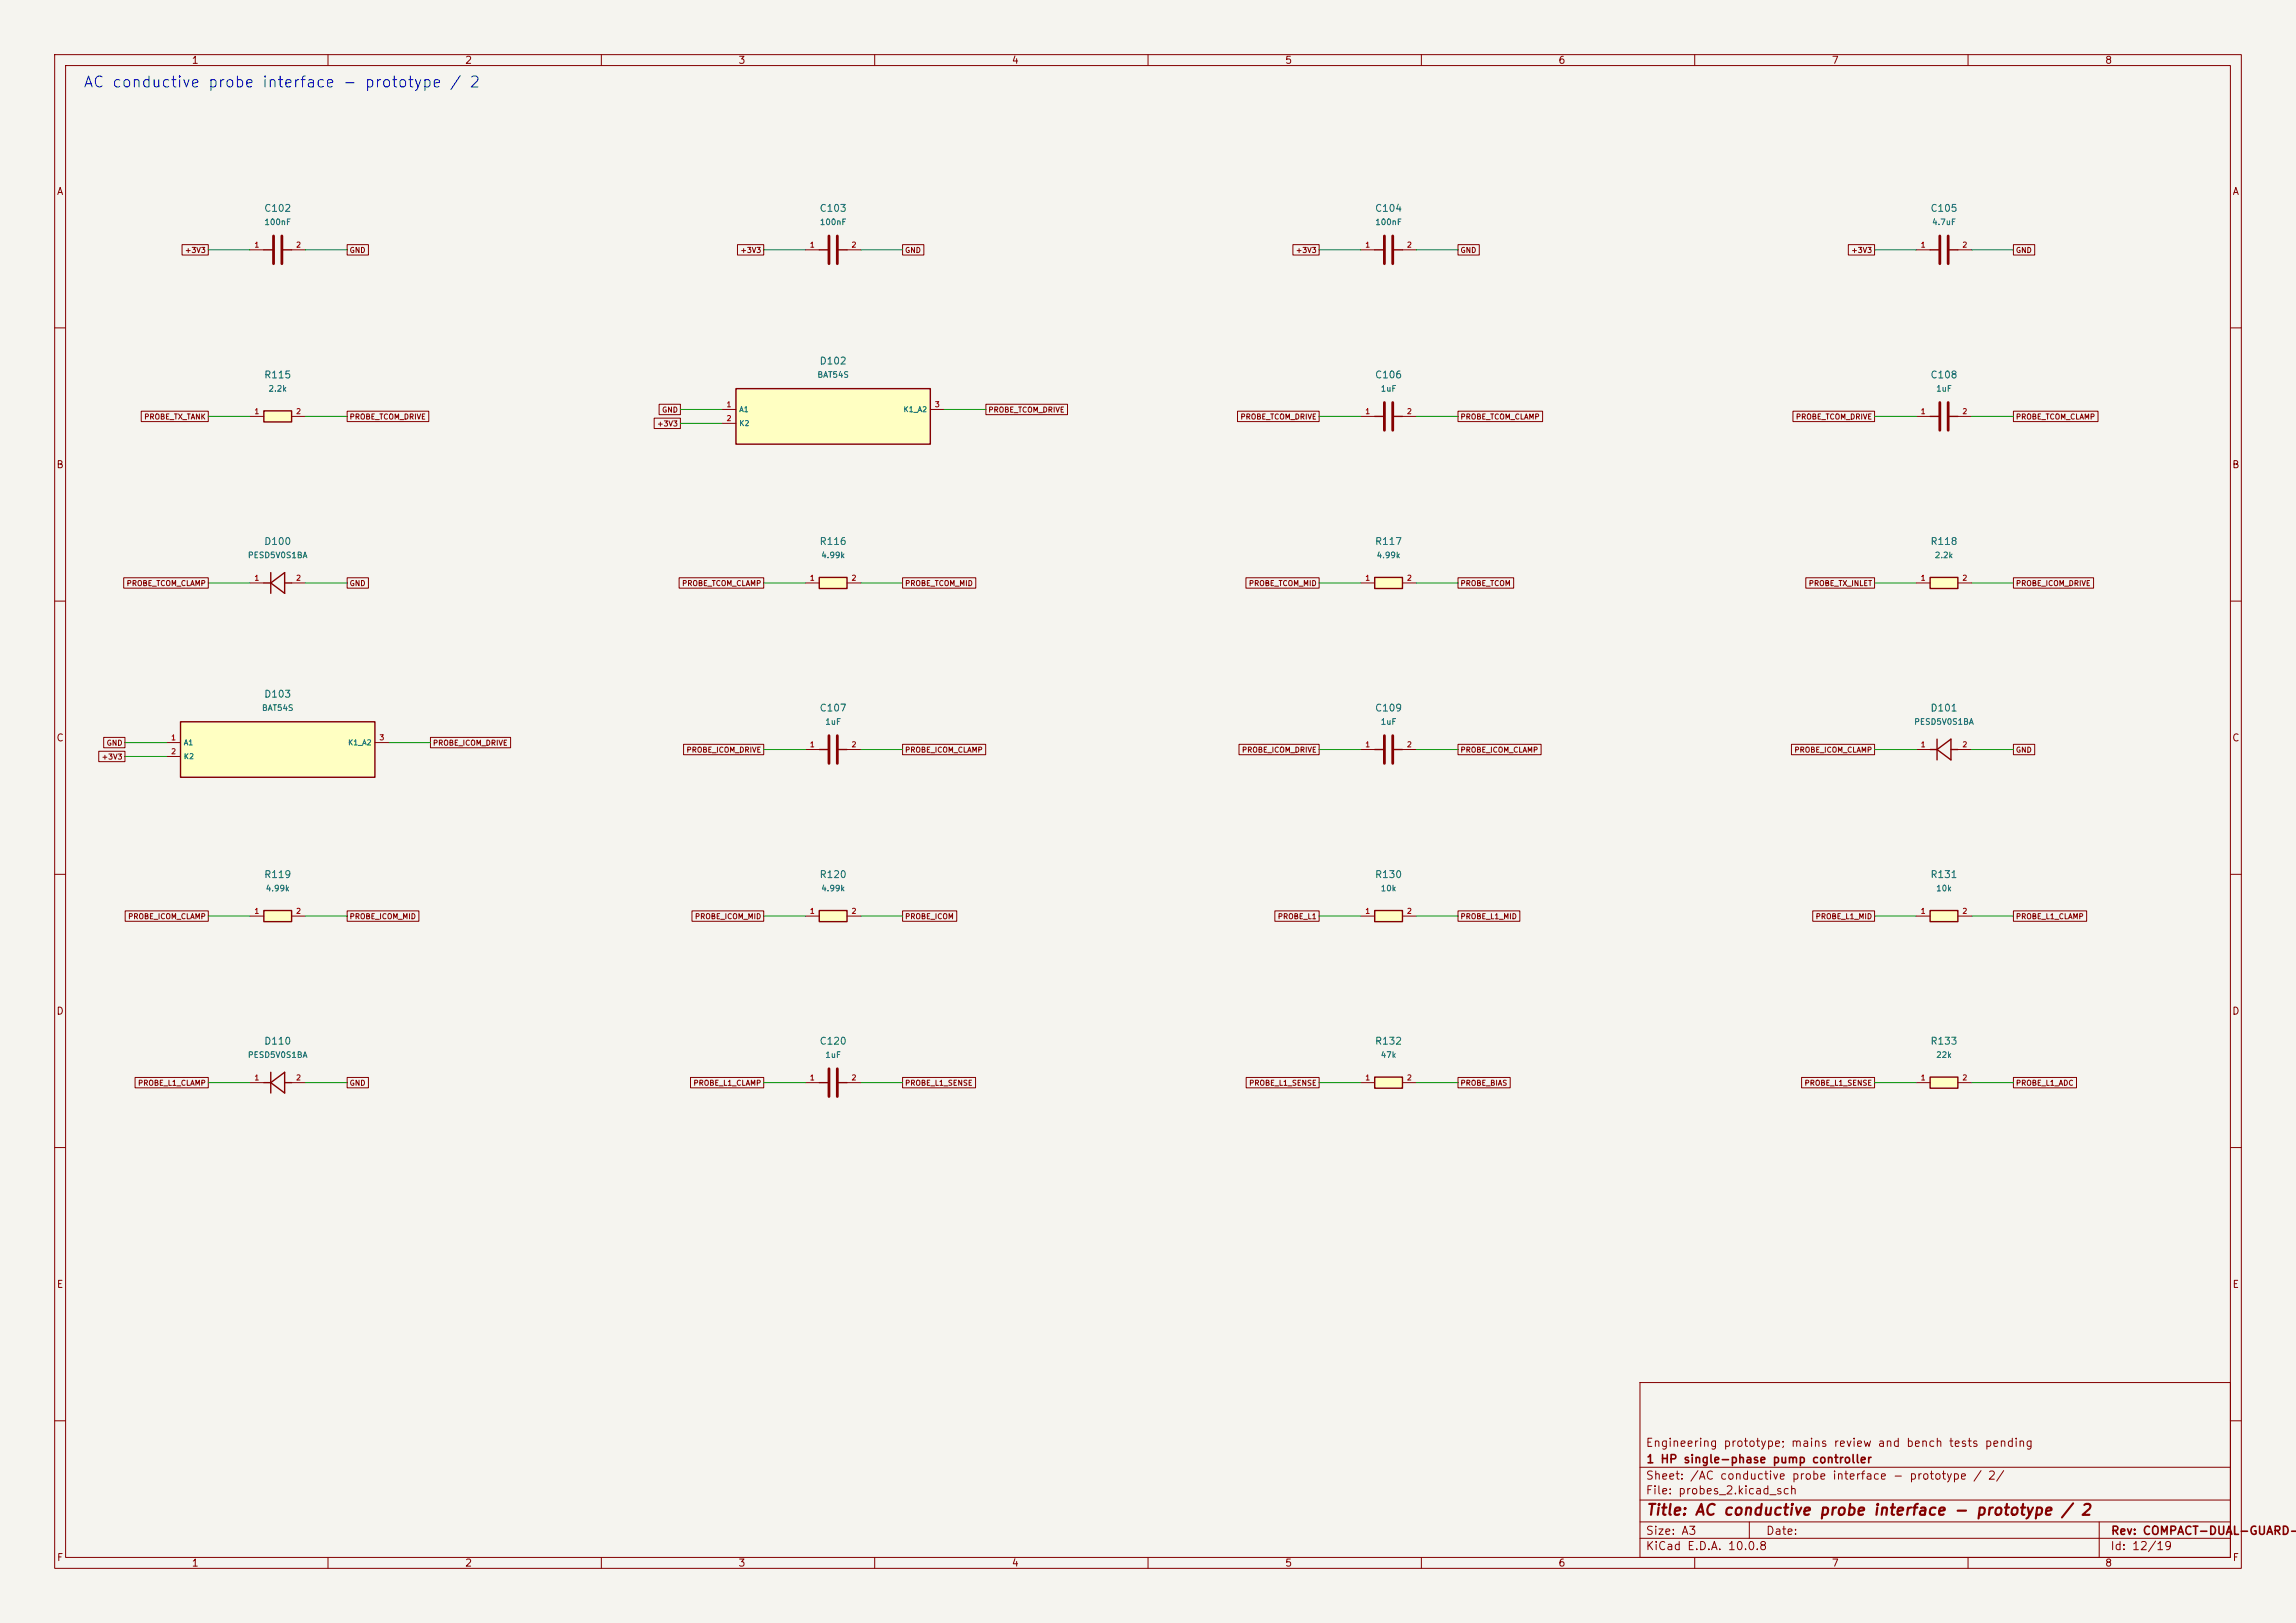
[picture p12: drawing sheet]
<svg xmlns="http://www.w3.org/2000/svg" width="420mm" height="297mm" viewBox="0 0 420 297" stroke-linecap="round" stroke-linejoin="round" font-family="sans-serif">
<defs><g id="words">
<text font-size="2" fill="#0000c2" x="15.1" y="16.5">AC conductive probe interface - prototype / 2</text>
<text font-size="2" fill="#840000" x="301" y="277.8">Title: AC conductive probe interface - prototype / 2</text>
<g font-size="1.5" fill="#840000">
<text x="300.9" y="265.1">Engineering prototype; mains review and bench tests pending</text>
<text x="301" y="268.1">1 HP single-phase pump controller</text>
<text x="300.9" y="273.8">File: probes_2.kicad_sch</text>
<text x="300.9" y="271.1">Sheet: /AC conductive probe interface - prototype / 2/</text>
<text x="300.9" y="281.2">Size: A3</text>
<text x="322.9" y="281.2">Date:</text>
<text x="386" y="281.2">Rev: COMPACT-DUAL-GUARD-R</text>
<text x="300.9" y="284">KiCad E.D.A. 10.0.8</text>
<text x="385.9" y="284">Id: 12/19</text>
</g>
<g font-size="1.3" fill="#840000">
<text x="35" y="12">1</text>
<text x="85" y="12">2</text>
<text x="135" y="12">3</text>
<text x="185" y="12">4</text>
<text x="235" y="12">5</text>
<text x="285" y="12">6</text>
<text x="335" y="12">7</text>
<text x="385" y="12">8</text>
<text x="10.3" y="36">A</text>
<text x="408.3" y="36">A</text>
<text x="10.2" y="86">B</text>
<text x="408.2" y="86">B</text>
<text x="10.2" y="136">C</text>
<text x="408.2" y="136">C</text>
<text x="10.2" y="186">D</text>
<text x="408.2" y="186">D</text>
<text x="10.3" y="236">E</text>
<text x="408.3" y="236">E</text>
<text x="10.3" y="286">F</text>
<text x="35" y="287">1</text>
<text x="85" y="287">2</text>
<text x="135" y="287">3</text>
<text x="185" y="287">4</text>
<text x="235" y="287">5</text>
<text x="285" y="287">6</text>
<text x="335" y="287">7</text>
<text x="385" y="287">8</text>
<text x="408.3" y="286">F</text>
</g>
<g font-size="1.3" fill="#006464">
<text x="48.2" y="39.1">C102</text>
<text x="149.8" y="39.1">C103</text>
<text x="251.4" y="39.1">C104</text>
<text x="353" y="39.1">C105</text>
<text x="48.2" y="69.5">R115</text>
<text x="149.8" y="67">D102</text>
<text x="251.4" y="69.5">C106</text>
<text x="353" y="69.5">C108</text>
<text x="48.2" y="100">D100</text>
<text x="149.8" y="100">R116</text>
<text x="251.4" y="100">R117</text>
<text x="353" y="100">R118</text>
<text x="48.2" y="128">D103</text>
<text x="149.8" y="130.5">C107</text>
<text x="251.4" y="130.5">C109</text>
<text x="353" y="130.5">D101</text>
<text x="48.2" y="161">R119</text>
<text x="149.8" y="161">R120</text>
<text x="251.4" y="161">R130</text>
<text x="353" y="161">R131</text>
<text x="48.2" y="191.5">D110</text>
<text x="149.8" y="191.5">C120</text>
<text x="251.4" y="191.5">R132</text>
<text x="353" y="191.5">R133</text>
</g>
<g font-size="1.1" fill="#006464">
<text x="48.3" y="41.4">100nF</text>
<text x="149.9" y="41.4">100nF</text>
<text x="251.5" y="41.4">100nF</text>
<text x="353.3" y="41.4">4.7uF</text>
<text x="49" y="71.9">2.2k</text>
<text x="149.4" y="69.4">BAT54S</text>
<text x="252.5" y="71.9">1uF</text>
<text x="354.1" y="71.9">1uF</text>
<text x="45.2" y="102.4">PESD5V0S1BA</text>
<text x="150.1" y="102.4">4.99k</text>
<text x="251.7" y="102.4">4.99k</text>
<text x="353.8" y="102.4">2.2k</text>
<text x="47.8" y="130.3">BAT54S</text>
<text x="150.9" y="132.9">1uF</text>
<text x="252.5" y="132.9">1uF</text>
<text x="350" y="132.9">PESD5V0S1BA</text>
<text x="48.5" y="163.4">4.99k</text>
<text x="150.1" y="163.4">4.99k</text>
<text x="252.5" y="163.4">10k</text>
<text x="354.1" y="163.4">10k</text>
<text x="45.2" y="193.8">PESD5V0S1BA</text>
<text x="150.9" y="193.8">1uF</text>
<text x="252.5" y="193.8">47k</text>
<text x="354.1" y="193.8">22k</text>
</g>
<g font-size="1" fill="#840000">
<text x="33.7" y="46.5">+3V3</text>
<text x="63.9" y="46.5">GND</text>
<text x="135.3" y="46.5">+3V3</text>
<text x="165.5" y="46.5">GND</text>
<text x="236.9" y="46.5">+3V3</text>
<text x="267.1" y="46.5">GND</text>
<text x="338.5" y="46.5">+3V3</text>
<text x="368.7" y="46.5">GND</text>
<text x="26.3" y="77">PROBE_TX_TANK</text>
<text x="63.9" y="77">PROBE_TCOM_DRIVE</text>
<text x="121" y="75.7">GND</text>
<text x="180.7" y="75.7">PROBE_TCOM_DRIVE</text>
<text x="226.8" y="77">PROBE_TCOM_DRIVE</text>
<text x="267.1" y="77">PROBE_TCOM_CLAMP</text>
<text x="328.4" y="77">PROBE_TCOM_DRIVE</text>
<text x="368.7" y="77">PROBE_TCOM_CLAMP</text>
<text x="120.1" y="78.3">+3V3</text>
<text x="23.1" y="107.5">PROBE_TCOM_CLAMP</text>
<text x="63.9" y="107.5">GND</text>
<text x="124.7" y="107.5">PROBE_TCOM_CLAMP</text>
<text x="165.5" y="107.5">PROBE_TCOM_MID</text>
<text x="228.4" y="107.5">PROBE_TCOM_MID</text>
<text x="267.1" y="107.5">PROBE_TCOM</text>
<text x="330.8" y="107.5">PROBE_TX_INLET</text>
<text x="368.7" y="107.5">PROBE_ICOM_DRIVE</text>
<text x="19.4" y="136.7">GND</text>
<text x="79.1" y="136.7">PROBE_ICOM_DRIVE</text>
<text x="125.5" y="137.9">PROBE_ICOM_DRIVE</text>
<text x="165.5" y="137.9">PROBE_ICOM_CLAMP</text>
<text x="227.1" y="137.9">PROBE_ICOM_DRIVE</text>
<text x="267.1" y="137.9">PROBE_ICOM_CLAMP</text>
<text x="328.1" y="137.9">PROBE_ICOM_CLAMP</text>
<text x="368.7" y="137.9">GND</text>
<text x="18.5" y="139.2">+3V3</text>
<text x="23.3" y="168.4">PROBE_ICOM_CLAMP</text>
<text x="63.9" y="168.4">PROBE_ICOM_MID</text>
<text x="127" y="168.4">PROBE_ICOM_MID</text>
<text x="165.5" y="168.4">PROBE_ICOM</text>
<text x="233.6" y="168.4">PROBE_L1</text>
<text x="267.1" y="168.4">PROBE_L1_MID</text>
<text x="332" y="168.4">PROBE_L1_MID</text>
<text x="368.7" y="168.4">PROBE_L1_CLAMP</text>
<text x="25.2" y="198.9">PROBE_L1_CLAMP</text>
<text x="63.9" y="198.9">GND</text>
<text x="126.8" y="198.9">PROBE_L1_CLAMP</text>
<text x="165.5" y="198.9">PROBE_L1_SENSE</text>
<text x="228.4" y="198.9">PROBE_L1_SENSE</text>
<text x="267.1" y="198.9">PROBE_BIAS</text>
<text x="330" y="198.9">PROBE_L1_SENSE</text>
<text x="368.7" y="198.9">PROBE_L1_ADC</text>
</g>
<g font-size="1" fill="#a90000">
<text x="46.4" y="45.5">1</text>
<text x="54.1" y="45.5">2</text>
<text x="148" y="45.5">1</text>
<text x="155.7" y="45.5">2</text>
<text x="249.6" y="45.5">1</text>
<text x="257.3" y="45.5">2</text>
<text x="351.2" y="45.5">1</text>
<text x="358.9" y="45.5">2</text>
<text x="46.4" y="76">1</text>
<text x="54.1" y="76">2</text>
<text x="132.8" y="74.7">1</text>
<text x="132.8" y="77.3">2</text>
<text x="170.9" y="74.7">3</text>
<text x="249.6" y="76">1</text>
<text x="257.3" y="76">2</text>
<text x="351.2" y="76">1</text>
<text x="358.9" y="76">2</text>
<text x="46.4" y="106.5">1</text>
<text x="54.1" y="106.5">2</text>
<text x="148" y="106.5">1</text>
<text x="155.7" y="106.5">2</text>
<text x="249.6" y="106.5">1</text>
<text x="257.3" y="106.5">2</text>
<text x="351.2" y="106.5">1</text>
<text x="358.9" y="106.5">2</text>
<text x="31.2" y="135.7">1</text>
<text x="69.3" y="135.7">3</text>
<text x="148" y="137">1</text>
<text x="155.7" y="137">2</text>
<text x="249.6" y="137">1</text>
<text x="257.3" y="137">2</text>
<text x="351.2" y="137">1</text>
<text x="358.9" y="137">2</text>
<text x="31.2" y="138.2">2</text>
<text x="46.4" y="167.4">1</text>
<text x="54.1" y="167.4">2</text>
<text x="148" y="167.4">1</text>
<text x="155.7" y="167.4">2</text>
<text x="249.6" y="167.4">1</text>
<text x="257.3" y="167.4">2</text>
<text x="351.2" y="167.4">1</text>
<text x="358.9" y="167.4">2</text>
<text x="46.4" y="197.9">1</text>
<text x="54.1" y="197.9">2</text>
<text x="148" y="197.9">1</text>
<text x="155.7" y="197.9">2</text>
<text x="249.6" y="197.9">1</text>
<text x="257.3" y="197.9">2</text>
<text x="351.2" y="197.9">1</text>
<text x="358.9" y="197.9">2</text>
</g>
<g font-size="1" fill="#006464">
<text x="135.1" y="75.6">A1</text>
<text x="165.2" y="75.6">K1_A2</text>
<text x="135.1" y="78.2">K2</text>
<text x="33.5" y="136.6">A1</text>
<text x="63.6" y="136.6">K1_A2</text>
<text x="33.5" y="139.1">K2</text>
</g>
</g></defs>
<path d="M0 0h420v297h-420z" fill="#f5f4ef" stroke="#f5f4ef" stroke-width=".18"/>
<g fill="none" stroke="#840000" stroke-width=".18">
<path d="M10 10h400v277h-400zM12 12h396v273h-396zM60 10v2M110 10v2M160 10v2M210 10v2M260 10v2M310 10v2M360 10v2M10 60h2M408 60h2M10 110h2"/>
<path d="M408 110h2M10 160h2M408 160h2M147.3 198.1h2.6M154.9 198.1h2.6M10 210h2M408 210h2M300 253h108v32h-108zM10 260h2M300 278.5h108M300 274.5h108M300 268.5h108"/>
<path d="M320 278.5v3M384 278.5v6.5M408 260h2M60 285v2M110 285v2M160 285v2M210 285v2M260 285v2M300 281.5h108M310 285v2M360 285v2"/>
</g>
<path d="M149.9 198.1h1.7M153.2 198.1h1.7" fill="none" stroke="#840000" stroke-width=".25"/>
<path d="M151.6 195.6v5.1M153.2 195.6v5.1" fill="none" stroke="#840000" stroke-width=".51"/>
<path d="M251.5 197.1h5v2h-5z" fill="#ffffc2"/>
<path d="M251.5 197.1h5v2h-5z" fill="none" stroke="#840000" stroke-width=".25"/>
<path d="M248.9 198.1h2.6M256.5 198.1h2.6" fill="none" stroke="#840000" stroke-width=".18"/>
<path d="M353.1 166.6h5v2.1h-5z" fill="#ffffc2"/>
<path d="M353.1 166.6h5v2.1h-5z" fill="none" stroke="#840000" stroke-width=".25"/>
<path d="M350.5 167.6h2.6M358.1 167.6h2.6" fill="none" stroke="#840000" stroke-width=".18"/>
<path d="M251.5 166.6h5v2.1h-5z" fill="#ffffc2"/>
<path d="M251.5 166.6h5v2.1h-5z" fill="none" stroke="#840000" stroke-width=".25"/>
<path d="M248.9 167.6h2.6M256.5 167.6h2.6" fill="none" stroke="#840000" stroke-width=".18"/>
<path d="M48.3 75.2h5v2h-5z" fill="#ffffc2"/>
<path d="M48.3 75.2h5v2h-5zM251.5 137.2h1.7M254.8 137.2h1.7" fill="none" stroke="#840000" stroke-width=".25"/>
<path d="M45.7 76.2h2.6M53.3 76.2h2.6M248.9 137.2h2.6M256.5 137.2h2.6" fill="none" stroke="#840000" stroke-width=".18"/>
<path d="M253.2 134.6v5.1M254.8 134.6v5.1" fill="none" stroke="#840000" stroke-width=".51"/>
<path d="M134.6 71.1h35.6v10.2h-35.6z" fill="#ffffc2"/>
<path d="M134.6 71.1h35.6v10.2h-35.6z" fill="none" stroke="#840000" stroke-width=".25"/>
<path d="M132.1 74.9h2.5M132.1 77.5h2.5M170.2 74.9h2.5" fill="none" stroke="#840000" stroke-width=".18"/>
<path d="M251.5 105.7h5v2h-5z" fill="#ffffc2"/>
<path d="M251.5 105.7h5v2h-5zM353.1 137.2h1.2M354.3 137.2l2.6-1.9v3.8zM354.3 135.3v3.8M356.9 137.2h1.2" fill="none" stroke="#840000" stroke-width=".25"/>
<path d="M248.9 106.7h2.6M256.5 106.7h2.6M350.5 137.2h2.6M358.1 137.2h2.6" fill="none" stroke="#840000" stroke-width=".18"/>
<path d="M33 132.1h35.6v10.1h-35.6z" fill="#ffffc2"/>
<path d="M149.9 45.7h1.7M153.2 45.7h1.7M33 132.1h35.6v10.1h-35.6z" fill="none" stroke="#840000" stroke-width=".25"/>
<path d="M147.3 45.7h2.6M154.9 45.7h2.6M30.5 135.9h2.5M30.5 138.4h2.5M68.6 135.9h2.5" fill="none" stroke="#840000" stroke-width=".18"/>
<path d="M151.6 43.2v5.1M153.2 43.2v5.1" fill="none" stroke="#840000" stroke-width=".51"/>
<path d="M149.9 105.7h5v2h-5z" fill="#ffffc2"/>
<path d="M48.3 45.7h1.7M51.6 45.7h1.7M251.5 76.2h1.7M254.8 76.2h1.7M149.9 105.7h5v2h-5z" fill="none" stroke="#840000" stroke-width=".25"/>
<path d="M45.7 45.7h2.6M53.3 45.7h2.6M248.9 76.2h2.6M256.5 76.2h2.6M147.3 106.7h2.6M154.9 106.7h2.6" fill="none" stroke="#840000" stroke-width=".18"/>
<path d="M50 43.2v5.1M51.6 43.2v5.1M253.2 73.7v5M254.8 73.7v5" fill="none" stroke="#840000" stroke-width=".51"/>
<path d="M353.1 105.7h5v2h-5z" fill="#ffffc2"/>
<path d="M353.1 105.7h5v2h-5z" fill="none" stroke="#840000" stroke-width=".25"/>
<path d="M350.5 106.7h2.6M358.1 106.7h2.6" fill="none" stroke="#840000" stroke-width=".18"/>
<path d="M48.3 166.6h5v2.1h-5z" fill="#ffffc2"/>
<path d="M251.5 45.7h1.7M254.8 45.7h1.7M48.3 106.7h1.2M49.5 106.7l2.6-1.9v3.8zM49.5 104.8v3.8M52.1 106.7h1.2M149.9 137.2h1.7M153.2 137.2h1.7M48.3 166.6h5v2.1h-5z" fill="none" stroke="#840000" stroke-width=".25"/>
<path d="M248.9 45.7h2.6M256.5 45.7h2.6M45.7 106.7h2.6M53.3 106.7h2.6M147.3 137.2h2.6M154.9 137.2h2.6M45.7 167.6h2.6M53.3 167.6h2.6" fill="none" stroke="#840000" stroke-width=".18"/>
<path d="M253.2 43.2v5.1M254.8 43.2v5.1M151.6 134.6v5.1M153.2 134.6v5.1" fill="none" stroke="#840000" stroke-width=".51"/>
<path d="M353.1 197.1h5v2h-5z" fill="#ffffc2"/>
<path d="M48.3 198.1h1.2M49.5 198.1l2.6-1.9v3.8zM49.5 196.2v3.8M52.1 198.1h1.2M353.1 197.1h5v2h-5z" fill="none" stroke="#840000" stroke-width=".25"/>
<path d="M45.7 198.1h2.6M53.3 198.1h2.6M350.5 198.1h2.6M358.1 198.1h2.6" fill="none" stroke="#840000" stroke-width=".18"/>
<path d="M149.9 166.6h5v2.1h-5z" fill="#ffffc2"/>
<path d="M353.1 45.7h1.7M356.4 45.7h1.7M353.1 76.2h1.7M356.4 76.2h1.7M149.9 166.6h5v2.1h-5z" fill="none" stroke="#840000" stroke-width=".25"/>
<g fill="none" stroke="#840000" stroke-width=".18">
<path d="M33.3 44.8h4.8v1.9h-4.8zM63.5 44.8h3.9v1.9h-3.9zM134.9 44.8h4.8v1.9h-4.8zM165.1 44.8h3.9v1.9h-3.9zM236.5 44.8h4.8v1.9h-4.8zM266.7 44.8h3.9v1.9h-3.9zM338.1 44.8h4.8v1.9h-4.8zM350.5 45.7h2.6M358.1 45.7h2.6M368.3 44.8h3.9v1.9h-3.9zM25.8 75.2h12.3v2h-12.3zM63.5 75.2h14.9v2h-14.9z"/>
<path d="M119.7 76.5h4.8v1.9h-4.8zM120.6 74h3.9v1.9h-3.9zM180.3 74h15v1.9h-15zM226.4 75.2h14.9v2h-14.9zM266.7 75.2h15.5v2h-15.5zM328 75.2h14.9v2h-14.9zM350.5 76.2h2.6M358.1 76.2h2.6M368.3 75.2h15.5v2h-15.5zM22.6 105.7h15.5v1.9h-15.5zM63.5 105.7h3.9v1.9h-3.9zM124.2 105.7h15.5v1.9h-15.5z"/>
<path d="M165.1 105.7h13.4v1.9h-13.4zM227.9 105.7h13.4v1.9h-13.4zM266.7 105.7h10.2v1.9h-10.2zM330.3 105.7h12.6v1.9h-12.6zM368.3 105.7h14.7v1.9h-14.7zM18.1 137.5h4.8v1.9h-4.8zM19 134.9h3.9v1.9h-3.9zM78.7 134.9h14.7v1.9h-14.7zM125 136.2h14.7v1.9h-14.7zM165.1 136.2h15.2v1.9h-15.2zM226.6 136.2h14.7v1.9h-14.7zM266.7 136.2h15.2v1.9h-15.2z"/>
<path d="M327.7 136.2h15.2v1.9h-15.2zM368.3 136.2h3.9v1.9h-3.9zM22.9 166.7h15.2v1.9h-15.2zM63.5 166.7h13.1v1.9h-13.1zM126.6 166.7h13.1v1.9h-13.1zM147.3 167.6h2.6M154.9 167.6h2.6M165.1 166.7h9.9v1.9h-9.9zM233.2 166.7h8.1v1.9h-8.1zM266.7 166.7h11.3v1.9h-11.3zM331.6 166.7h11.3v1.9h-11.3zM368.3 166.7h13.4v1.9h-13.4z"/>
<path d="M24.7 197.2h13.4v1.9h-13.4zM63.5 197.2h3.9v1.9h-3.9zM126.3 197.2h13.4v1.9h-13.4zM165.1 197.2h13.3v1.9h-13.3zM228 197.2h13.3v1.9h-13.3zM266.7 197.2h9.5v1.9h-9.5zM329.6 197.2h13.3v1.9h-13.3zM368.3 197.2h11.5v1.9h-11.5z"/>
</g>
<path d="M354.8 43.2v5.1M356.4 43.2v5.1M354.8 73.7v5M356.4 73.7v5" fill="none" stroke="#840000" stroke-width=".51"/>
<g fill="none" stroke="#009600" stroke-width=".18">
<path d="M38.1 45.7h7.6M55.9 45.7h7.6M139.7 45.7h7.6M157.5 45.7h7.6M241.3 45.7h7.6M259.1 45.7h7.6M342.9 45.7h7.6M360.7 45.7h7.6M38.1 76.2h7.6M55.9 76.2h7.6M124.5 74.9h7.6M124.5 77.5h7.6"/>
<path d="M172.7 74.9h7.6M241.3 76.2h7.6M259.1 76.2h7.6M342.9 76.2h7.6M360.7 76.2h7.6M38.1 106.7h7.6M55.9 106.7h7.6M139.7 106.7h7.6M157.5 106.7h7.6M241.3 106.7h7.6M259.1 106.7h7.6M342.9 106.7h7.6"/>
<path d="M360.7 106.7h7.6M22.9 135.9h7.6M22.9 138.4h7.6M71.1 135.9h7.6M139.7 137.2h7.6M157.5 137.2h7.6M241.3 137.2h7.6M259.1 137.2h7.6M342.9 137.2h7.6M360.7 137.2h7.6M38.1 167.6h7.6M55.9 167.6h7.6"/>
<path d="M139.7 167.6h7.6M157.5 167.6h7.6M241.3 167.6h7.6M259.1 167.6h7.6M342.9 167.6h7.6M360.7 167.6h7.6M38.1 198.1h7.6M55.9 198.1h7.6M139.7 198.1h7.6M157.5 198.1h7.6M241.3 198.1h7.6M259.1 198.1h7.6"/>
<path d="M342.9 198.1h7.6M360.7 198.1h7.6"/>
</g>
<use href="#words"/>
</svg>
